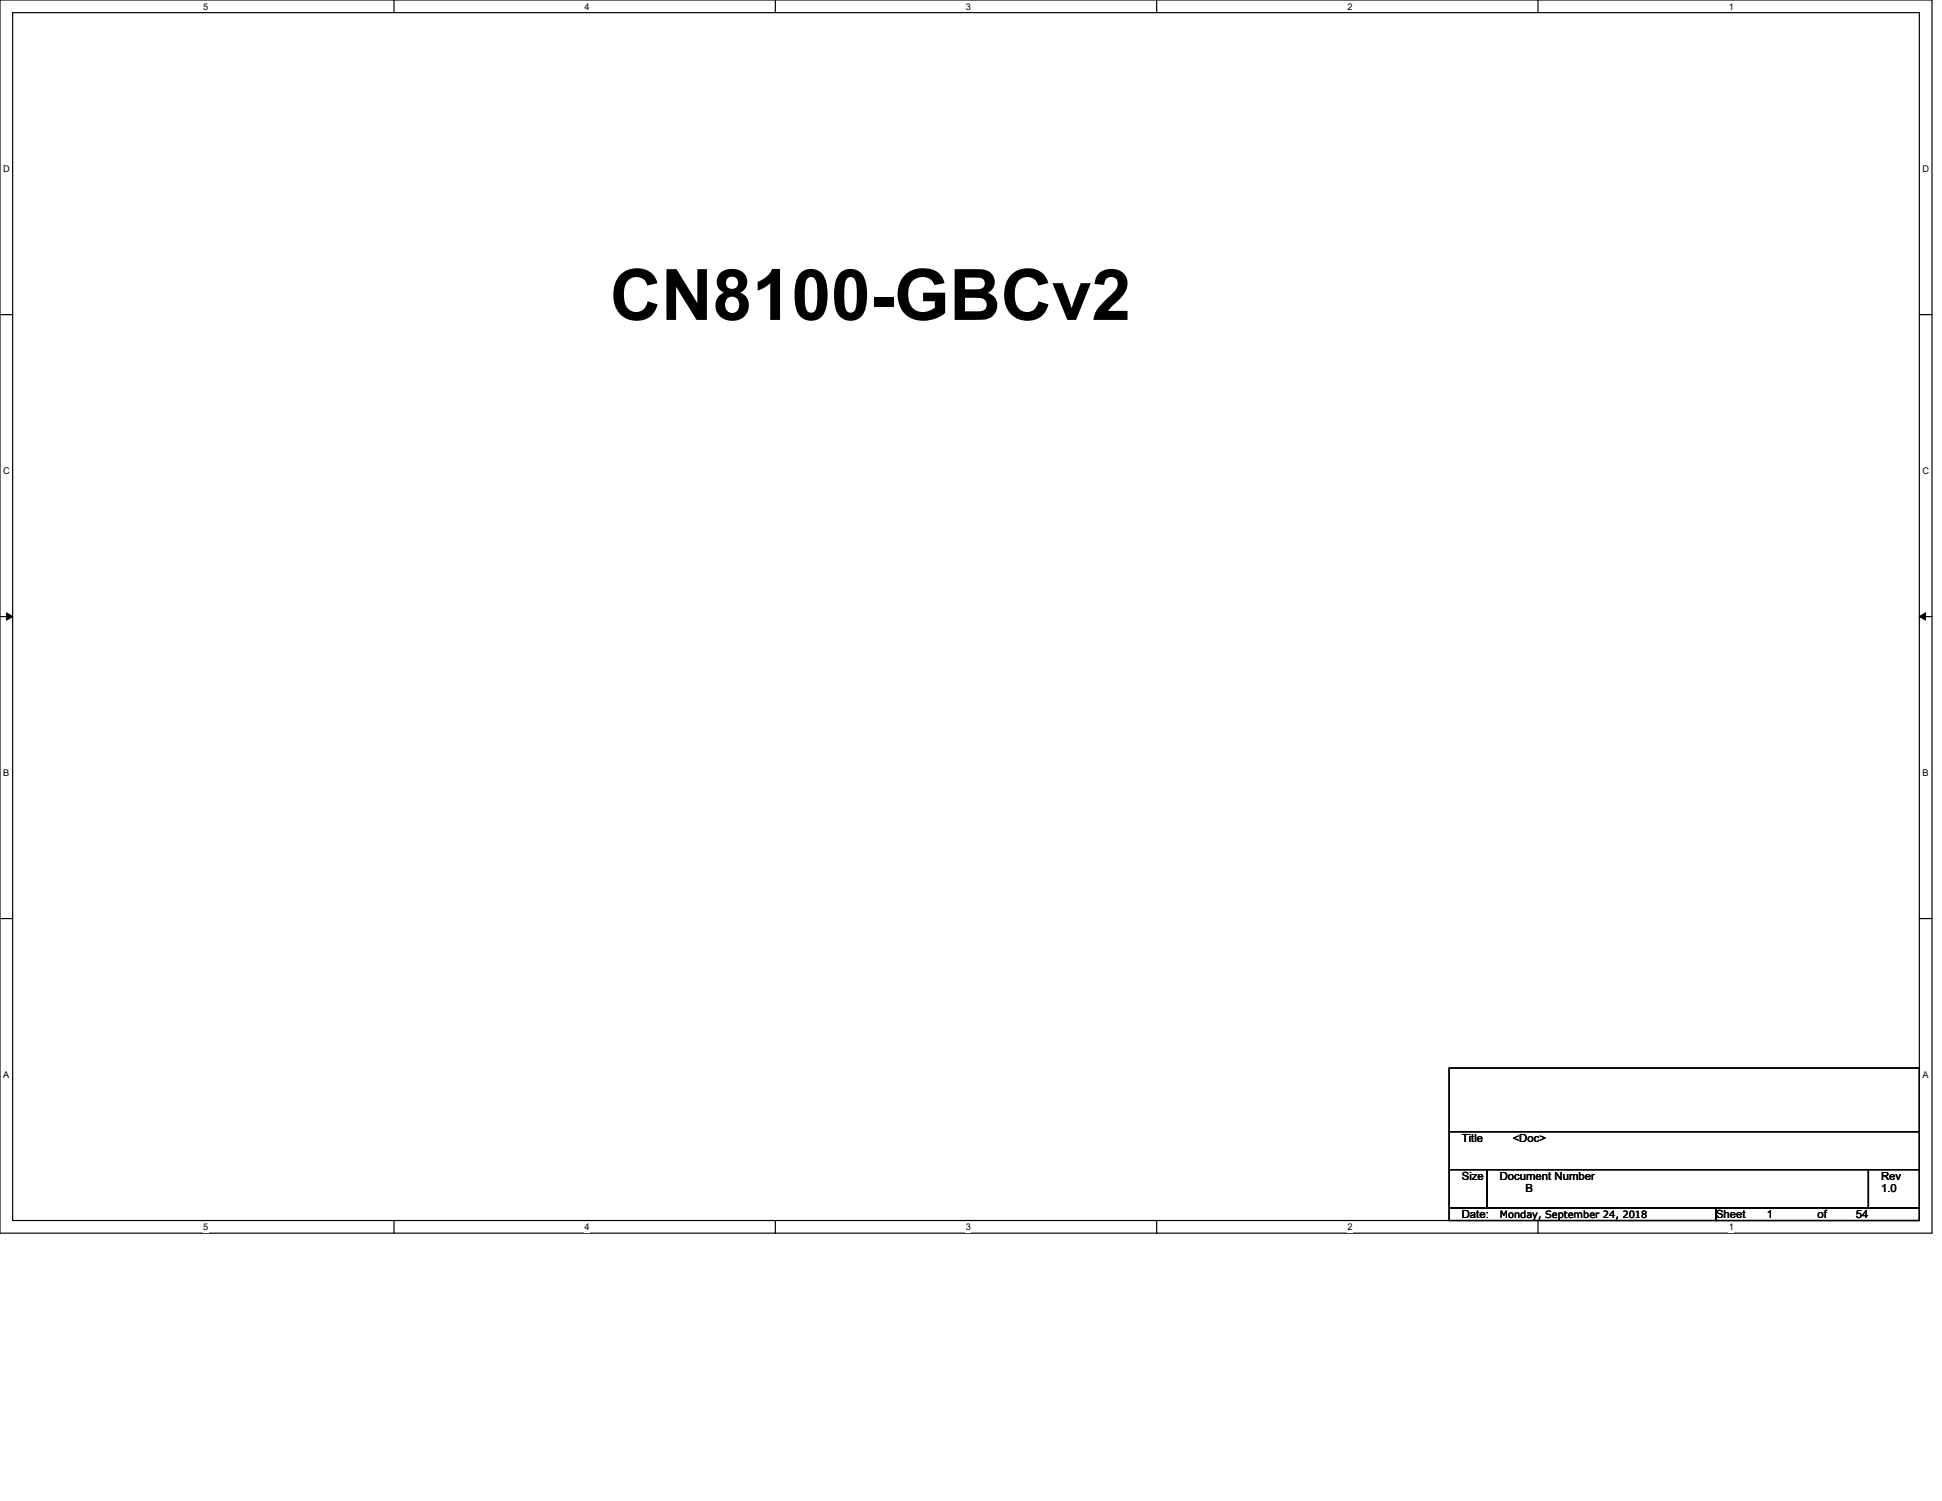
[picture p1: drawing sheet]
<svg xmlns="http://www.w3.org/2000/svg" width="279mm" height="216mm" viewBox="0 0 279 216" stroke-linecap="round" stroke-linejoin="round" font-family="sans-serif">
<defs><g id="words">
<text font-size="10.2" x="87.8" y="46">CN8100-GBCv2</text>
<g font-size="1.6">
<text x="210.3" y="164.2">Title</text>
<text x="217.6" y="164.2">&lt;Doc&gt;</text>
<text x="210.3" y="169.7">Size</text>
<text x="215.8" y="169.7">Document Number</text>
<text x="219.5" y="171.5">B</text>
<text x="270.6" y="169.7">Rev</text>
<text x="270.6" y="171.5">1.0</text>
<text x="210.3" y="175.2">Date:</text>
<text x="246.9" y="175.2">Sheet</text>
<text x="254.2" y="175.2">1</text>
<text x="261.5" y="175.2">of</text>
<text x="267" y="175.2">54</text>
</g>
<text font-size="1.4" x="215.8" y="175.2">Monday, September 24, 2018</text>
<g font-size="1.3">
<text x="29.3" y="1.4">5</text>
<text x="84.1" y="1.4">4</text>
<text x="139" y="1.4">3</text>
<text x="193.8" y="1.4">2</text>
<text x="248.7" y="1.4">1</text>
<text x=".5" y="24.7">D</text>
<text x="276.6" y="24.7">D</text>
<text x=".5" y="68.2">C</text>
<text x="276.6" y="68.2">C</text>
<text x=".5" y="111.6">B</text>
<text x="276.6" y="111.6">B</text>
<text x=".5" y="155">A</text>
<text x="276.6" y="155">A</text>
<text x="29.3" y="177">5</text>
<text x="84.1" y="177">4</text>
<text x="139" y="177">3</text>
<text x="193.8" y="177">2</text>
<text x="248.7" y="177">1</text>
</g>
</g></defs>
<path d="M0 0h278v177.4h-278zM1.8 1.8h274.3v173.8h-274.3z" fill="none" stroke="#000" stroke-width=".17"/>
<g fill="#fff">
<path d="M29.3 .2h.7v1.5h-.7z"/>
<path d="M29.3 175.8h.7v1.4h-.7z"/>
</g>
<path d="M56.7 0v1.8M56.7 175.6v1.8" fill="none" stroke="#000" stroke-width=".17"/>
<g fill="#fff">
<path d="M84.1 .2h.7v1.5h-.7z"/>
<path d="M84.1 175.8h.7v1.4h-.7z"/>
</g>
<path d="M111.5 0v1.8M111.5 175.6v1.8" fill="none" stroke="#000" stroke-width=".17"/>
<g fill="#fff">
<path d="M139 .2h.7v1.5h-.7z"/>
<path d="M139 175.8h.7v1.4h-.7z"/>
</g>
<path d="M166.4 0v1.8M166.4 175.6v1.8" fill="none" stroke="#000" stroke-width=".17"/>
<g fill="#fff">
<path d="M193.8 .2h.8v1.5h-.8z"/>
<path d="M193.8 175.8h.8v1.4h-.8z"/>
</g>
<path d="M221.3 0v1.8M221.3 175.6v1.8" fill="none" stroke="#000" stroke-width=".17"/>
<g fill="#fff">
<path d="M248.7 .2h.7v1.5h-.7z"/>
<path d="M248.7 175.8h.7v1.4h-.7z"/>
<path d="M.5 23.5h.9v1.5h-.9z"/>
<path d="M276.6 23.5h.9v1.5h-.9z"/>
<path d="M.5 67h.9v1.5h-.9z"/>
<path d="M276.6 67h.9v1.5h-.9z"/>
</g>
<path d="M0 45.3h1.8M276.1 45.3h1.9" fill="none" stroke="#000" stroke-width=".17"/>
<g fill="#fff">
<path d="M.5 110.4h.8v1.5h-.8z"/>
<path d="M276.6 110.4h.9v1.5h-.9z"/>
</g>
<path d="M0 88.7h1.8M276.1 88.7h1.9" fill="none" stroke="#000" stroke-width=".17"/>
<path d="M.9 88.1l.9 .6-.9 .5zM276.1 88.7l.9-.6v1.1z" fill="#000"/>
<path d="M.9 88.1l.9 .6-.9 .5zM276.1 88.7l.9-.6v1.1z" fill="none" stroke="#000" stroke-width=".14"/>
<g fill="#fff">
<path d="M.5 153.8h.8v1.5h-.8z"/>
<path d="M276.6 153.8h.9v1.5h-.9z"/>
</g>
<path d="M0 132.1h1.8M276.1 132.1h1.9M208.5 153.6h67.6v9.2h-67.6zM208.5 162.8h67.6v5.4h-67.6zM208.5 168.2h5.5v5.5h-5.5zM208.5 173.7h38.4v1.9h-38.4zM214 168.2h54.8v5.5h-54.8zM246.9 173.7h29.2v1.9h-29.2zM268.8 168.2h7.3v5.5h-7.3z" fill="none" stroke="#000" stroke-width=".17"/>
<use href="#words"/>
</svg>
